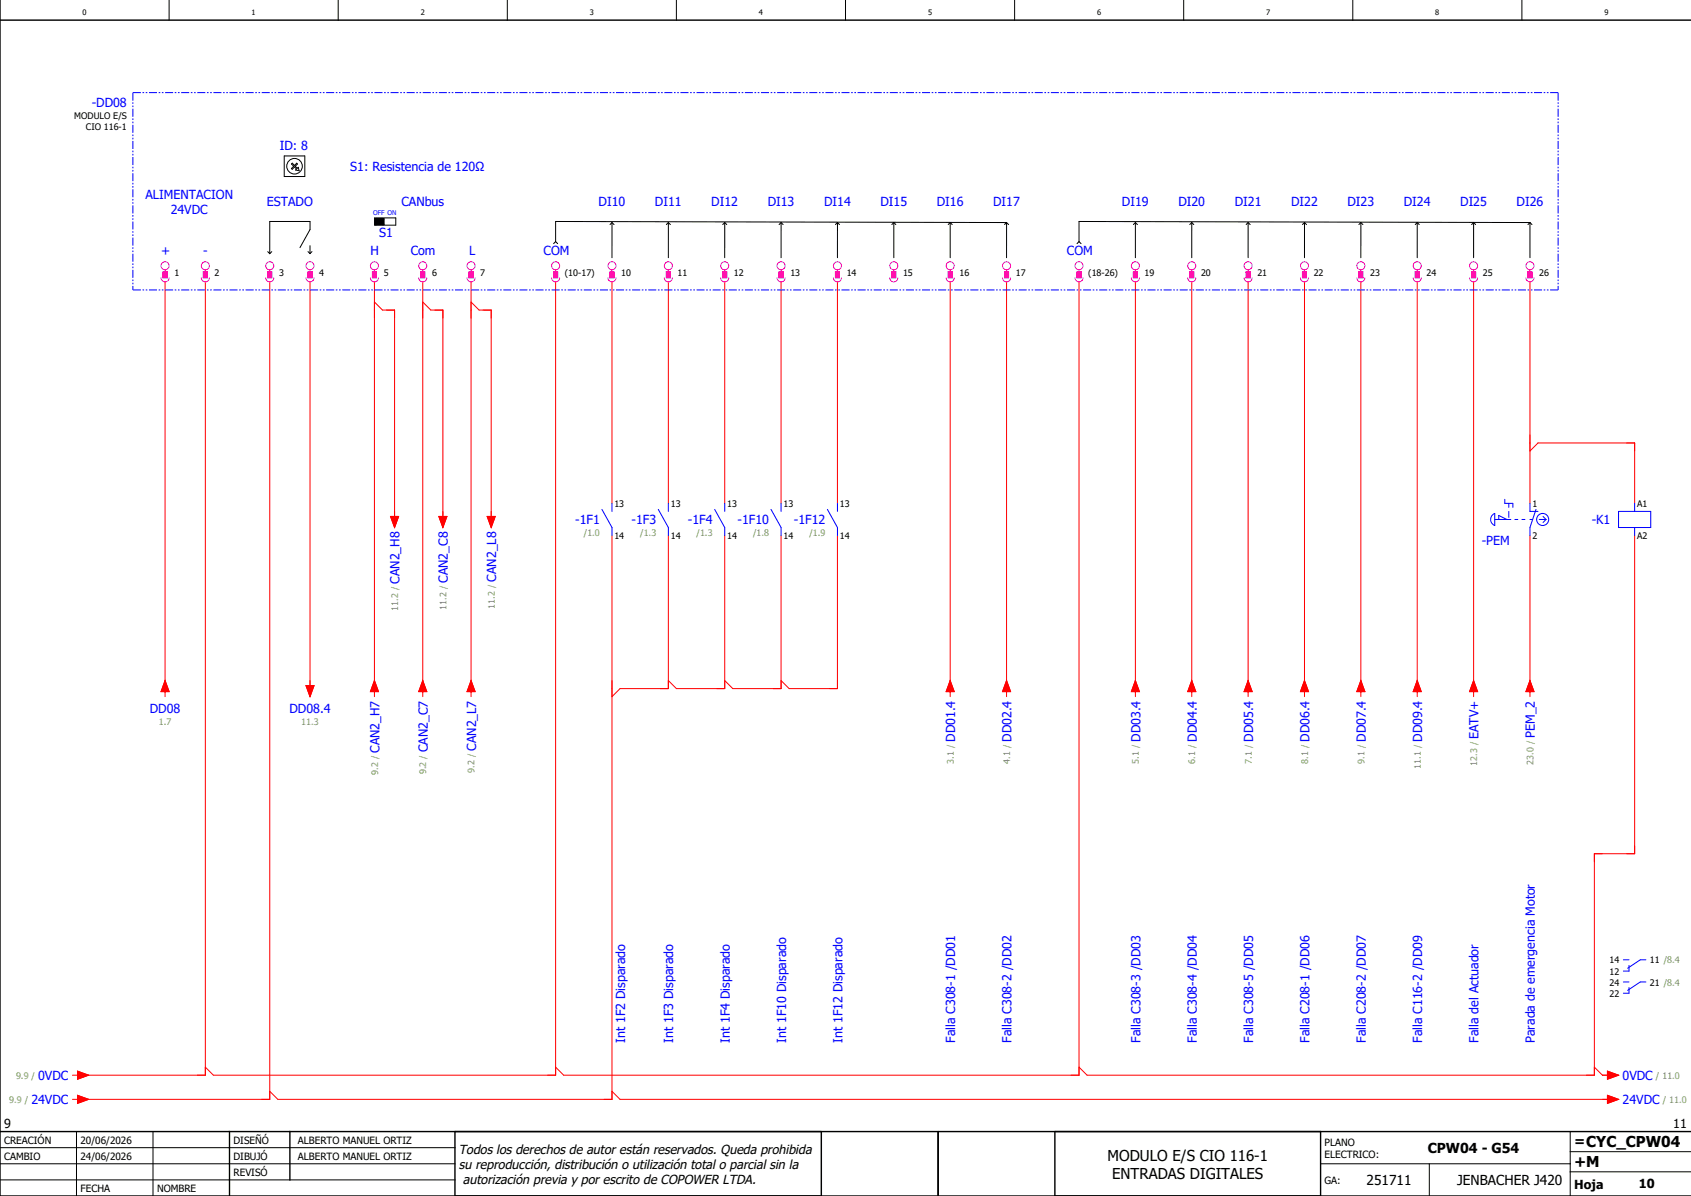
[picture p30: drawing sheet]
<svg xmlns="http://www.w3.org/2000/svg" width="420mm" height="297mm" viewBox="0 0 420 297" stroke-linecap="round" stroke-linejoin="round" font-family="sans-serif">
<defs><g id="words">
<g font-size="3.7">
<text x="275.1" y="288.2">MODULO E/S CIO 116-1</text>
<text x="276.2" y="292.7">ENTRADAS DIGITALES</text>
<text x="391" y="289.8">+M</text>
</g>
<g font-size="3.4">
<text x="354.6" y="286.4">CPW04 - G54</text>
<text x="391" y="284.6">=CYC_CPW04</text>
<text x="339.4" y="294.4">251711</text>
<text x="361.9" y="294.4">JENBACHER J420</text>
</g>
<g font-size="3.2">
<text x="114" y="286.5">Todos los derechos de autor están reservados. Queda prohibida</text>
<text x="114" y="290.2">su reproducción, distribución o utilización total o parcial sin la</text>
<text x="115" y="294">autorización previa y por escrito de COPOWER LTDA.</text>
</g>
<g font-size="3.1" fill="#00f">
<text x="22.8" y="26.6">-DD08</text>
<text x="69.5" y="37.2">ID: 8</text>
<text x="87" y="42.4">S1: Resistencia de 120Ω</text>
<text x="36.1" y="49.4">ALIMENTACION</text>
<text x="42.4" y="53.1">24VDC</text>
<text x="66.3" y="51.2">ESTADO</text>
<text x="99.7" y="51.2">CANbus</text>
<text x="148.7" y="51.2">DI10</text>
<text x="162.7" y="51.2">DI11</text>
<text x="176.7" y="51.2">DI12</text>
<text x="190.7" y="51.2">DI13</text>
<text x="204.7" y="51.2">DI14</text>
<text x="218.7" y="51.2">DI15</text>
<text x="232.7" y="51.2">DI16</text>
<text x="246.7" y="51.2">DI17</text>
<text x="278.7" y="51.2">DI19</text>
<text x="292.7" y="51.2">DI20</text>
<text x="306.7" y="51.2">DI21</text>
<text x="320.7" y="51.2">DI22</text>
<text x="334.7" y="51.2">DI23</text>
<text x="348.7" y="51.2">DI24</text>
<text x="362.7" y="51.2">DI25</text>
<text x="376.7" y="51.2">DI26</text>
<text x="94.1" y="58.9">S1</text>
<text x="40" y="63.2">+</text>
<text x="50.5" y="63.2">-</text>
<text x="92" y="63.2">H</text>
<text x="102" y="63.2">Com</text>
<text x="116.5" y="63.2">L</text>
<text x="135" y="63.2">COM</text>
<text x="265" y="63.2">COM</text>
<text x="142.9" y="130.2">-1F1</text>
<text x="156.9" y="130.2">-1F3</text>
<text x="170.9" y="130.2">-1F4</text>
<text x="183.2" y="130.2">-1F10</text>
<text x="197.2" y="130.2">-1F12</text>
<text x="395.4" y="130.2">-K1</text>
<text x="368" y="135.2">-PEM</text>
<text x="99.2" y="145" transform="rotate(-90 99.2 145)">CAN2_H8</text>
<text x="111.2" y="144.8" transform="rotate(-90 111.2 144.8)">CAN2_C8</text>
<text x="123.2" y="144.4" transform="rotate(-90 123.2 144.4)">CAN2_L8</text>
<text x="37.2" y="177.1">DD08</text>
<text x="71.9" y="177.1">DD08.4</text>
<text x="237.2" y="184.2" transform="rotate(-90 237.2 184.2)">DD01.4</text>
<text x="251.2" y="184.2" transform="rotate(-90 251.2 184.2)">DD02.4</text>
<text x="283.2" y="184.2" transform="rotate(-90 283.2 184.2)">DD03.4</text>
<text x="297.2" y="184.2" transform="rotate(-90 297.2 184.2)">DD04.4</text>
<text x="311.2" y="184.2" transform="rotate(-90 311.2 184.2)">DD05.4</text>
<text x="325.2" y="184.2" transform="rotate(-90 325.2 184.2)">DD06.4</text>
<text x="339.2" y="184.2" transform="rotate(-90 339.2 184.2)">DD07.4</text>
<text x="353.2" y="184.2" transform="rotate(-90 353.2 184.2)">DD09.4</text>
<text x="367.2" y="183.5" transform="rotate(-90 367.2 183.5)">EATV+</text>
<text x="381.2" y="183.2" transform="rotate(-90 381.2 183.2)">PEM_2</text>
<text x="94.2" y="187" transform="rotate(-90 94.2 187)">CAN2_H7</text>
<text x="106.2" y="186.8" transform="rotate(-90 106.2 186.8)">CAN2_C7</text>
<text x="118.2" y="186.4" transform="rotate(-90 118.2 186.4)">CAN2_L7</text>
<text x="155.2" y="259" transform="rotate(-90 155.2 259)">Int 1F2 Disparado</text>
<text x="167.2" y="259" transform="rotate(-90 167.2 259)">Int 1F3 Disparado</text>
<text x="181.2" y="259" transform="rotate(-90 181.2 259)">Int 1F4 Disparado</text>
<text x="195.2" y="259" transform="rotate(-90 195.2 259)">Int 1F10 Disparado</text>
<text x="209.2" y="259" transform="rotate(-90 209.2 259)">Int 1F12 Disparado</text>
<text x="237.2" y="259" transform="rotate(-90 237.2 259)">Falla C308-1 /DD01</text>
<text x="251.2" y="259" transform="rotate(-90 251.2 259)">Falla C308-2 /DD02</text>
<text x="283.2" y="259" transform="rotate(-90 283.2 259)">Falla C308-3 /DD03</text>
<text x="297.2" y="259" transform="rotate(-90 297.2 259)">Falla C308-4 /DD04</text>
<text x="311.2" y="259" transform="rotate(-90 311.2 259)">Falla C308-5 /DD05</text>
<text x="325.2" y="259" transform="rotate(-90 325.2 259)">Falla C208-1 /DD06</text>
<text x="339.2" y="259" transform="rotate(-90 339.2 259)">Falla C208-2 /DD07</text>
<text x="353.2" y="259" transform="rotate(-90 353.2 259)">Falla C116-2 /DD09</text>
<text x="367.2" y="259" transform="rotate(-90 367.2 259)">Falla del Actuador</text>
<text x="381.2" y="259" transform="rotate(-90 381.2 259)">Parada de emergencia Motor</text>
<text x="9.5" y="268.2">0VDC</text>
<text x="403" y="268.2">0VDC</text>
<text x="7.8" y="274.2">24VDC</text>
<text x="403" y="274.2">24VDC</text>
</g>
<g font-size="3.1">
<text x="1" y="280">9</text>
<text x="415.6" y="280">11</text>
<text x="391" y="295.2">Hoja</text>
<text x="407" y="295">10</text>
</g>
<g font-size="2.5">
<text x="1" y="284">CREACIÓN</text>
<text x="20" y="284">20/06/2026</text>
<text x="58" y="284">DISEÑÓ</text>
<text x="74" y="284">ALBERTO MANUEL ORTIZ</text>
<text x="329" y="284.5">PLANO</text>
<text x="329" y="287.5">ELECTRICO:</text>
<text x="1" y="288">CAMBIO</text>
<text x="20" y="288">24/06/2026</text>
<text x="58" y="292">REVISÓ</text>
<text x="58" y="288">DIBUJÓ</text>
<text x="74" y="288">ALBERTO MANUEL ORTIZ</text>
<text x="329" y="294">GA:</text>
<text x="20" y="296">FECHA</text>
<text x="39" y="296">NOMBRE</text>
</g>
<g font-size="2.2">
<text x="18.5" y="29.5">MODULO E/S</text>
<text x="21.3" y="32.2">CIO 116-1</text>
<text x="43.3" y="68.5">1</text>
<text x="53.3" y="68.5">2</text>
<text x="69.3" y="68.5">3</text>
<text x="79.3" y="68.5">4</text>
<text x="95.3" y="68.5">5</text>
<text x="107.3" y="68.5">6</text>
<text x="119.3" y="68.5">7</text>
<text x="140.3" y="68.5">(10-17)</text>
<text x="154.3" y="68.5">10</text>
<text x="168.3" y="68.5">11</text>
<text x="182.3" y="68.5">12</text>
<text x="196.3" y="68.5">13</text>
<text x="210.3" y="68.5">14</text>
<text x="224.3" y="68.5">15</text>
<text x="238.3" y="68.5">16</text>
<text x="252.3" y="68.5">17</text>
<text x="270.3" y="68.5">(18-26)</text>
<text x="284.3" y="68.5">19</text>
<text x="298.3" y="68.5">20</text>
<text x="312.3" y="68.5">21</text>
<text x="326.3" y="68.5">22</text>
<text x="340.3" y="68.5">23</text>
<text x="354.3" y="68.5">24</text>
<text x="368.3" y="68.5">25</text>
<text x="382.3" y="68.5">26</text>
<text x="152.6" y="125.9">13</text>
<text x="166.6" y="125.9">13</text>
<text x="180.6" y="125.9">13</text>
<text x="194.6" y="125.9">13</text>
<text x="208.6" y="125.9">13</text>
<text x="380.6" y="125.9">1</text>
<text x="406.6" y="125.9">A1</text>
<text x="152.6" y="133.8">14</text>
<text x="166.6" y="133.8">14</text>
<text x="180.6" y="133.8">14</text>
<text x="194.6" y="133.8">14</text>
<text x="208.6" y="133.8">14</text>
<text x="380.6" y="133.8">2</text>
<text x="406.6" y="133.8">A2</text>
<text x="399.8" y="239.2">14</text>
<text x="409.8" y="239.2">11 /8.4</text>
<text x="399.8" y="242">12</text>
<text x="399.8" y="244.7">24</text>
<text x="409.8" y="244.7">21 /8.4</text>
<text x="399.8" y="247.5">22</text>
</g>
<g font-size="2.2" fill="#7ca552">
<text x="145" y="133.1">/1.0</text>
<text x="159" y="133.1">/1.3</text>
<text x="173" y="133.1">/1.3</text>
<text x="187" y="133.1">/1.8</text>
<text x="201" y="133.1">/1.9</text>
<text x="98.9" y="151.7" transform="rotate(-90 98.9 151.7)">11.2 /</text>
<text x="110.9" y="151.5" transform="rotate(-90 110.9 151.5)">11.2 /</text>
<text x="122.9" y="151.1" transform="rotate(-90 122.9 151.1)">11.2 /</text>
<text x="39.4" y="180">1.7</text>
<text x="74.8" y="180">11.3</text>
<text x="117.9" y="191.9" transform="rotate(-90 117.9 191.9)">9.2 /</text>
<text x="236.9" y="189.7" transform="rotate(-90 236.9 189.7)">3.1 /</text>
<text x="250.9" y="189.7" transform="rotate(-90 250.9 189.7)">4.1 /</text>
<text x="282.9" y="189.7" transform="rotate(-90 282.9 189.7)">5.1 /</text>
<text x="296.9" y="189.7" transform="rotate(-90 296.9 189.7)">6.1 /</text>
<text x="310.9" y="189.7" transform="rotate(-90 310.9 189.7)">7.1 /</text>
<text x="324.9" y="189.7" transform="rotate(-90 324.9 189.7)">8.1 /</text>
<text x="338.9" y="189.7" transform="rotate(-90 338.9 189.7)">9.1 /</text>
<text x="352.9" y="191" transform="rotate(-90 352.9 191)">11.1 /</text>
<text x="366.9" y="190.2" transform="rotate(-90 366.9 190.2)">12.3 /</text>
<text x="380.9" y="189.9" transform="rotate(-90 380.9 189.9)">23.0 /</text>
<text x="93.9" y="192.5" transform="rotate(-90 93.9 192.5)">9.2 /</text>
<text x="105.9" y="192.2" transform="rotate(-90 105.9 192.2)">9.2 /</text>
<text x="4" y="267.9">9.9 /</text>
<text x="411.3" y="267.9">/ 11.0</text>
<text x="2.3" y="273.9">9.9 /</text>
<text x="413" y="273.9">/ 11.0</text>
</g>
<g font-size="1.9">
<text x="20.5" y="3.6">0</text>
<text x="62.5" y="3.6">1</text>
<text x="104.5" y="3.6">2</text>
<text x="146.5" y="3.6">3</text>
<text x="188.5" y="3.6">4</text>
<text x="230.5" y="3.6">5</text>
<text x="272.5" y="3.6">6</text>
<text x="314.5" y="3.6">7</text>
<text x="356.5" y="3.6">8</text>
<text x="398.5" y="3.6">9</text>
</g>
<text font-size="1.6" fill="#00f" x="92.7" y="53.5">OFF ON</text>
</g></defs>
<g fill="none" stroke="#000" stroke-width=".25">
<path d="M42 0v5M84 0v5M126 0v5M168 0v5M210 0v5M252 0v5M294 0v5M336 0v5M378 0v5M70.6 38.7h5.1v5.1h-5.1zM72.6 40.5l.6 .6 .5-.6 .2 .2-.6 .6 .5 .5 .3-.3 .2 .9-.9-.2 .2-.2-.4-.5-.6 .5-.2-.2 .5-.5-.5-.6zM93 54.1h5.3v1.8h-5.3z"/>
<path d="M152 55.3l.5 .5M152 55.3v8.7M152 55.3l-.5 .5M166 55.3l.5 .5M166 55.3v8.7M166 55.3l-.5 .5M180 55.3l.5 .5M180 55.3v8.7M180 55.3l-.5 .5M194 55.3l.5 .5M194 55.3v8.7M194 55.3l-.5 .5"/>
<path d="M208 55.3l.5 .5M208 55.3v8.7M208 55.3l-.5 .5M222 55.3l.5 .5M222 55.3v8.7M222 55.3l-.5 .5M236 55.3l.5 .5M236 55.3v8.7M236 55.3l-.5 .5M250 55.3l.5 .5M250 55.3v8.7M250 55.3l-112-.3v5"/>
<path d="M250 55.3l-.5 .5M282 55.3l.5 .5M282 55.3v8.7M282 55.3l-.5 .5M296 55.3l.5 .5M296 55.3v8.7M296 55.3l-.5 .5M310 55.3l.5 .5M310 55.3v8.7M310 55.3l-.5 .5M324 55.3l.5 .5M324 55.3v8.7"/>
<path d="M324 55.3l-.5 .5M338 55.3l.5 .5M338 55.3v8.7M338 55.3l-.5 .5M352 55.3l.5 .5M352 55.3v8.7M352 55.3l-.5 .5M366 55.3l.5 .5M366 55.3l-.5 .5M366 55.3v8.7M380 55.3l-112-.3v5M380 55.3l.5 .5"/>
<path d="M380 55.3l-.5 .5M380 55.3v8.7M66.5 62.5l.5 .5M74.5 61.5l2.5-4.5v-2h-10v8l.5-.5M76.5 62.5l.5 .5 .5-.5M77 61v2M138 60l.5 .5M138 60l-.5 .5M268 60l.5 .5M268 60l-.5 .5M0 285h113M0 293h113"/>
<path d="M0 289h113M19 281v16M38 281v16M328 289h62M355 289v8M390 291h30M390 281v16M390 286h30"/>
<circle cx="73.2" cy="41.3" r="1.93"/>
</g>
<path d="M0 5h420M0 0v297h420M0 281h420M57 281v16M72 281v12M113 281v16M204 281v16M233 281v16M262 281v16M328 281v16" fill="none" stroke="#000" stroke-width=".35"/>
<g fill="none" stroke="#f00" stroke-width=".25">
<path d="M41 70v103M51 70v197h-31M67 70v203h-47M77 70v101M93 70v103M93 75l2 2h3v52M105 75l2 2h3v52M105 70v103M117 75l2 2h3v52M117 70v103M138 70v197h-85l-2-2M152 70v55"/>
<path d="M166 70v55M180 70v55M194 70v55M208 70v55M236 70v103M250 70v103M268 70v197h-128l-2-2M282 70v103M296 70v103M310 70v103M324 70v103M338 70v103"/>
<path d="M352 70v103M366 70v103M380 70v55M380 112l2-2h24v15M97 128.3h2l-1 2.7zM109 128.3h2l-1 2.7zM121 128.3h2l-1 2.7zM152 133v140h-83l-2-2M166 133v38h-12l-2 2M180 133v38h-12l-2-2M194 133v38h-12l-2-2M208 133v38h-12l-2-2"/>
<path d="M380 133v40M406 133v79h-10v55h-126l-2-2M41 169l1 2.8h-2zM76 170.3h2l-1 2.7zM93 169l1 2.8h-2zM105 169l1 2.8h-2zM117 169l1 2.8h-2zM236 169l1 2.8h-2zM250 169l1 2.8h-2zM282 169l1 2.8h-2zM296 169l1 2.8h-2zM310 169l1 2.8h-2z"/>
<path d="M324 169l1 2.8h-2zM338 169l1 2.8h-2zM352 169l1 2.8h-2zM366 169l1 2.8h-2zM380 169l1 2.8h-2zM18 267h1.2M18 273h1.2M19.2 272l2.8 1-2.8 1zM19.2 266l2.8 1-2.8 1zM152 271l2 2h246M396 265l2 2h2M399.2 266l2.8 1-2.8 1z"/>
<path d="M399.2 272l2.8 1-2.8 1z"/>
</g>
<path d="M93.3 54.4h2v1.3h-2z" fill="#000" stroke="#000" stroke-width=".25"/>
<path d="M93.3 54.4h2v1.3h-2z" fill="none" stroke="#000" stroke-width=".5"/>
<g fill="none" stroke="#f0f" stroke-width=".25">
<path d="M40 69a1 1 0 0 0 1 1 1 1 0 0 0 1-1M40.5 67.5h1v1.5h-1zM41 67v.5M50 69a1 1 0 0 0 1 1 1 1 0 0 0 1-1M50.5 67.5h1v1.5h-1zM51 67v.5M66 69a1 1 0 0 0 1 1 1 1 0 0 0 1-1M66.5 67.5h1v1.5h-1zM67 67v.5M76 69a1 1 0 0 0 1 1 1 1 0 0 0 1-1M76.5 67.5h1v1.5h-1zM77 67v.5"/>
<path d="M92 69a1 1 0 0 0 1 1 1 1 0 0 0 1-1M92.5 67.5h1v1.5h-1zM93 67v.5M104 69a1 1 0 0 0 1 1 1 1 0 0 0 1-1M104.5 67.5h1v1.5h-1zM105 67v.5M116 69a1 1 0 0 0 1 1 1 1 0 0 0 1-1M116.5 67.5h1v1.5h-1zM117 67v.5M137 69a1 1 0 0 0 1 1 1 1 0 0 0 1-1M137.5 67.5h1v1.5h-1zM138 67v.5"/>
<path d="M151 69a1 1 0 0 0 1 1 1 1 0 0 0 1-1M151.5 67.5h1v1.5h-1zM152 67v.5M165 69a1 1 0 0 0 1 1 1 1 0 0 0 1-1M165.5 67.5h1v1.5h-1zM166 67v.5M179 69a1 1 0 0 0 1 1 1 1 0 0 0 1-1M179.5 67.5h1v1.5h-1zM180 67v.5M193 69a1 1 0 0 0 1 1 1 1 0 0 0 1-1M193.5 67.5h1v1.5h-1zM194 67v.5"/>
<path d="M207 69a1 1 0 0 0 1 1 1 1 0 0 0 1-1M207.5 67.5h1v1.5h-1zM208 67v.5M221 69a1 1 0 0 0 1 1 1 1 0 0 0 1-1M221.5 67.5h1v1.5h-1zM222 67v.5M235 69a1 1 0 0 0 1 1 1 1 0 0 0 1-1M235.5 67.5h1v1.5h-1zM236 67v.5M249 69a1 1 0 0 0 1 1 1 1 0 0 0 1-1M249.5 67.5h1v1.5h-1zM250 67v.5"/>
<path d="M267 69a1 1 0 0 0 1 1 1 1 0 0 0 1-1M267.5 67.5h1v1.5h-1zM268 67v.5M281 69a1 1 0 0 0 1 1 1 1 0 0 0 1-1M281.5 67.5h1v1.5h-1zM282 67v.5M295 69a1 1 0 0 0 1 1 1 1 0 0 0 1-1M295.5 67.5h1v1.5h-1zM296 67v.5M309 69a1 1 0 0 0 1 1 1 1 0 0 0 1-1M309.5 67.5h1v1.5h-1zM310 67v.5"/>
<path d="M323 69a1 1 0 0 0 1 1 1 1 0 0 0 1-1M323.5 67.5h1v1.5h-1zM324 67v.5M337 69a1 1 0 0 0 1 1 1 1 0 0 0 1-1M337.5 67.5h1v1.5h-1zM338 67v.5M351 69a1 1 0 0 0 1 1 1 1 0 0 0 1-1M351.5 67.5h1v1.5h-1zM352 67v.5M365 69a1 1 0 0 0 1 1 1 1 0 0 0 1-1M365.5 67.5h1v1.5h-1zM366 67v.5"/>
<path d="M379 69a1 1 0 0 0 1 1 1 1 0 0 0 1-1M379.5 67.5h1v1.5h-1zM380 67v.5"/>
<circle cx="41" cy="66" r="1"/>
<circle cx="51" cy="66" r="1"/>
<circle cx="67" cy="66" r="1"/>
<circle cx="77" cy="66" r="1"/>
<circle cx="93" cy="66" r="1"/>
<circle cx="105" cy="66" r="1"/>
<circle cx="117" cy="66" r="1"/>
<circle cx="138" cy="66" r="1"/>
<circle cx="152" cy="66" r="1"/>
<circle cx="166" cy="66" r="1"/>
<circle cx="180" cy="66" r="1"/>
<circle cx="194" cy="66" r="1"/>
<circle cx="208" cy="66" r="1"/>
<circle cx="222" cy="66" r="1"/>
<circle cx="236" cy="66" r="1"/>
<circle cx="250" cy="66" r="1"/>
<circle cx="268" cy="66" r="1"/>
<circle cx="282" cy="66" r="1"/>
<circle cx="296" cy="66" r="1"/>
<circle cx="310" cy="66" r="1"/>
<circle cx="324" cy="66" r="1"/>
<circle cx="338" cy="66" r="1"/>
<circle cx="352" cy="66" r="1"/>
<circle cx="366" cy="66" r="1"/>
<circle cx="380" cy="66" r="1"/>
</g>
<g fill="#f0f" stroke="#f0f" stroke-width=".25">
<path d="M50.5 67.5h1v1.5h-1z"/>
<path d="M40.5 67.5h1v1.5h-1z"/>
<path d="M76.5 67.5h1v1.5h-1z"/>
<path d="M66.5 67.5h1v1.5h-1z"/>
<path d="M116.5 67.5h1v1.5h-1z"/>
<path d="M92.5 67.5h1v1.5h-1z"/>
<path d="M104.5 67.5h1v1.5h-1z"/>
<path d="M151.5 67.5h1v1.5h-1z"/>
<path d="M137.5 67.5h1v1.5h-1z"/>
<path d="M165.5 67.5h1v1.5h-1z"/>
<path d="M179.5 67.5h1v1.5h-1z"/>
<path d="M193.5 67.5h1v1.5h-1z"/>
<path d="M207.5 67.5h1v1.5h-1z"/>
<path d="M221.5 67.5h1v1.5h-1z"/>
<path d="M235.5 67.5h1v1.5h-1z"/>
<path d="M249.5 67.5h1v1.5h-1z"/>
<path d="M281.5 67.5h1v1.5h-1z"/>
<path d="M267.5 67.5h1v1.5h-1z"/>
<path d="M295.5 67.5h1v1.5h-1z"/>
<path d="M309.5 67.5h1v1.5h-1z"/>
<path d="M323.5 67.5h1v1.5h-1z"/>
<path d="M337.5 67.5h1v1.5h-1z"/>
<path d="M351.5 67.5h1v1.5h-1z"/>
<path d="M365.5 67.5h1v1.5h-1z"/>
<path d="M379.5 67.5h1v1.5h-1z"/>
</g>
<path d="M33 23h354M33 23v49M387 23v49M33 72h354" fill="none" stroke="#00f" stroke-width=".25" stroke-dasharray="2 .4 .4 .4 .4 .4" stroke-linecap="butt"/>
<g fill="none" stroke="#00f" stroke-width=".25">
<path d="M149.5 126.5l2.5 4.5v2M152 125v2M163.5 126.5l2.5 4.5v2M166 125v2M177.5 126.5l2.5 4.5v2M180 125v2M191.5 126.5l2.5 4.5v2M194 125v2M205.5 126.5l2.5 4.5v2M208 125v2M370.6 128l.6-.5v3a1.61 1.61 0 0 1-.6-2.5zM371.2 129h4"/>
<path d="M372.3 129v-1l2 1M373.8 124v1h2v1M374.7 125v1M374.7 127v1.5M376.3 129h.7M378 129h.7M380 125v2h2M380 129h.7M381.5 126.5l-1.5 4.5v2M382.3 129h1.7M383.3 128.3l.7 .7M384 129l-.7 .7"/>
<path d="M402 127h8v4h-8zM406 125v2M406 131v2M403.2 238.4h1.4M404.6 239.8v1.4h-1.4M408.8 238.3h-1.4l-3.1 2.2M403.2 243.9h1.4M404.6 245.3v1.4h-1.4M408.8 243.8h-1.4l-3.1 2.1"/>
<circle cx="383.2" cy="129" r="1.5"/>
</g>
<g fill="#f00" stroke="#f00" stroke-width=".25">
<path d="M19.2 272l2.8 1-2.8 1z"/>
<path d="M19.2 266l2.8 1-2.8 1z"/>
<path d="M399.2 266l2.8 1-2.8 1z"/>
<path d="M399.2 272l2.8 1-2.8 1z"/>
<path d="M76 170.3h2l-1 2.7z"/>
<path d="M97 128.3h2l-1 2.7z"/>
<path d="M109 128.3h2l-1 2.7z"/>
<path d="M93 169l1 2.8h-2z"/>
<path d="M105 169l1 2.8h-2z"/>
<path d="M117 169l1 2.8h-2z"/>
<path d="M121 128.3h2l-1 2.7z"/>
<path d="M41 169l1 2.8h-2z"/>
<path d="M236 169l1 2.8h-2z"/>
<path d="M250 169l1 2.8h-2z"/>
<path d="M282 169l1 2.8h-2z"/>
<path d="M296 169l1 2.8h-2z"/>
<path d="M310 169l1 2.8h-2z"/>
<path d="M324 169l1 2.8h-2z"/>
<path d="M338 169l1 2.8h-2z"/>
<path d="M352 169l1 2.8h-2z"/>
<path d="M380 169l1 2.8h-2z"/>
<path d="M366 169l1 2.8h-2z"/>
</g>
<use href="#words"/>
</svg>
